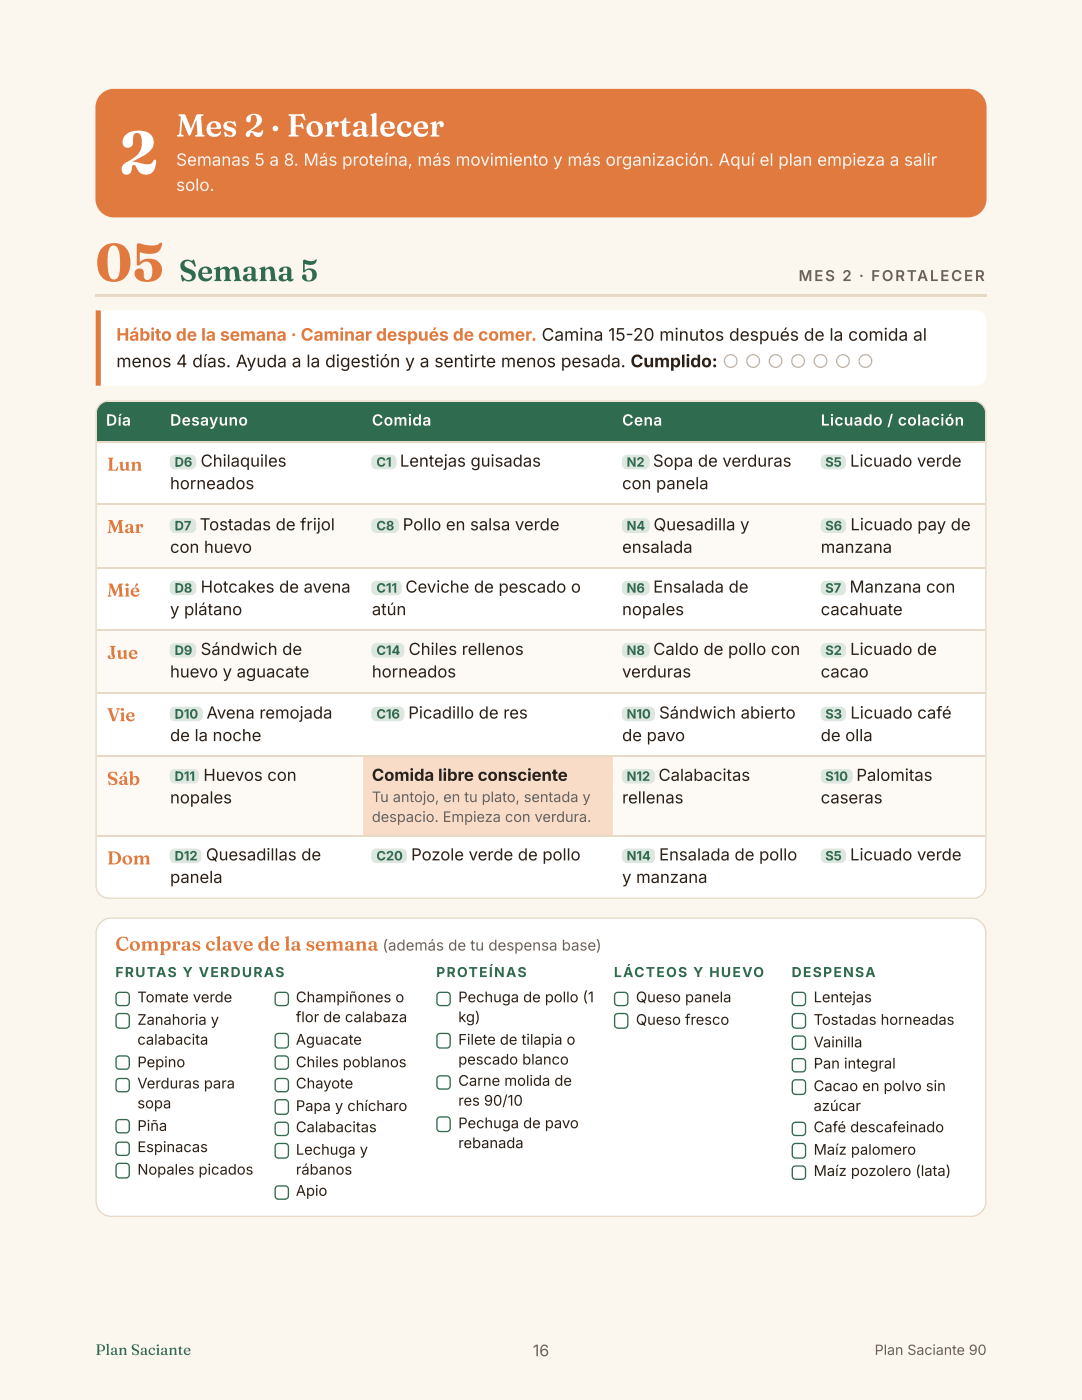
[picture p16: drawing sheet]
<svg xmlns="http://www.w3.org/2000/svg" width="216mm" height="279mm" viewBox="0 0 216 279" stroke-linecap="round" stroke-linejoin="round" font-family="sans-serif">
<defs><g id="words">
<text font-size="12" fill="#fff" x="23.9" y="34.7">2</text>
<text font-size="10.6" fill="#e07a3f" x="19" y="56.1">05</text>
<text font-size="6.3" fill="#fff" x="35.1" y="27.3">Mes 2 · Fortalecer</text>
<text font-size="6" fill="#2f6b4f" x="35.7" y="56.1">Semana 5</text>
<text font-size="3.9" fill="#e07a3f" x="23" y="189.7">Compras clave de la semana</text>
<g font-size="3.7" fill="#e07a3f">
<text x="21.3" y="93.9">Lun</text>
<text x="21.3" y="106.4">Mar</text>
<text x="21.3" y="119.1">Mié</text>
<text x="21.3" y="131.5">Jue</text>
<text x="21.3" y="143.9">Vie</text>
<text x="21.3" y="156.6">Sáb</text>
<text x="21.3" y="172.5">Dom</text>
</g>
<text font-size="3.5" fill="#e07a3f" x="23.2" y="68">Hábito de la semana · Caminar después de comer. Camina 15-20 minutos después de la comida al</text>
<text font-size="3.5" fill="#2b2118" x="23.2" y="73.3">menos 4 días. Ayuda a la digestión y a sentirte menos pesada. Cumplido: ○ ○ ○ ○ ○ ○ ○</text>
<g font-size="3.4" fill="#fff">
<text x="35.1" y="33.1">Semanas 5 a 8. Más proteína, más movimiento y más organización. Aquí el plan empieza a salir</text>
<text x="35.1" y="38.1">solo.</text>
</g>
<g font-size="3.3" fill="#2b2118">
<text x="40" y="93.1">Chilaquiles</text>
<text x="79.8" y="93.1">Lentejas guisadas</text>
<text x="130.3" y="93.1">Sopa de verduras</text>
<text x="169.6" y="93.1">Licuado verde</text>
<text x="33.9" y="97.6">horneados</text>
<text x="124.1" y="97.6">con panela</text>
<text x="39.9" y="105.8">Tostadas de frijol</text>
<text x="80.4" y="105.8">Pollo en salsa verde</text>
<text x="130.4" y="105.8">Quesadilla y</text>
<text x="169.7" y="105.8">Licuado pay de</text>
<text x="33.9" y="110.3">con huevo</text>
<text x="124.1" y="110.3">ensalada</text>
<text x="163.8" y="110.3">manzana</text>
<text x="40" y="118.3">Hotcakes de avena</text>
<text x="80.9" y="118.3">Ceviche de pescado o</text>
<text x="130.3" y="118.3">Ensalada de</text>
<text x="169.5" y="118.3">Manzana con</text>
<text x="33.9" y="122.8">y plátano</text>
<text x="74.2" y="122.8">atún</text>
<text x="124.1" y="122.8">nopales</text>
<text x="163.8" y="122.8">cacahuate</text>
<text x="40" y="130.7">Sándwich de</text>
<text x="81.5" y="130.7">Chiles rellenos</text>
<text x="130.3" y="130.7">Caldo de pollo con</text>
<text x="169.6" y="130.7">Licuado de</text>
<text x="33.9" y="135.2">huevo y aguacate</text>
<text x="74.2" y="135.2">horneados</text>
<text x="124.1" y="135.2">verduras</text>
<text x="163.8" y="135.2">cacao</text>
<text x="41.2" y="143.4">Avena remojada</text>
<text x="81.5" y="143.4">Picadillo de res</text>
<text x="131.5" y="143.4">Sándwich abierto</text>
<text x="169.7" y="143.4">Licuado café</text>
<text x="33.9" y="147.9">de la noche</text>
<text x="124.1" y="147.9">de pavo</text>
<text x="163.8" y="147.9">de olla</text>
<text x="40.6" y="155.8">Huevos con</text>
<text x="74.2" y="155.8">Comida libre consciente</text>
<text x="131.4" y="155.8">Calabacitas</text>
<text x="170.9" y="155.8">Palomitas</text>
<text x="33.9" y="160.3">nopales</text>
<text x="124.1" y="160.3">rellenas</text>
<text x="163.8" y="160.3">caseras</text>
<text x="41.1" y="171.7">Quesadillas de</text>
<text x="82" y="171.7">Pozole verde de pollo</text>
<text x="131.5" y="171.7">Ensalada de pollo</text>
<text x="169.6" y="171.7">Licuado verde</text>
<text x="33.9" y="176.2">panela</text>
<text x="124.1" y="176.2">y manzana</text>
</g>
<text font-size="3.2" fill="#6e6157" x="106.3" y="270.7">16</text>
<g font-size="3.1" fill="#fff">
<text x="21.2" y="84.9">Día</text>
<text x="33.9" y="84.9">Desayuno</text>
<text x="74.2" y="84.9">Comida</text>
<text x="124.1" y="84.9">Cena</text>
<text x="163.8" y="84.9">Licuado / colación</text>
</g>
<g font-size="3" fill="#6e6157">
<text x="159.3" y="56.1">MES 2 · FORTALECER</text>
<text x="76.3" y="189.7">(además de tu despensa base)</text>
</g>
<text font-size="3" fill="#2f6b4f" x="19" y="270.4">Plan Saciante</text>
<g font-size="2.9" fill="#6e6157">
<text x="74.2" y="160.1">Tu antojo, en tu plato, sentada y</text>
<text x="74.2" y="164">despacio. Empieza con verdura.</text>
</g>
<g font-size="2.9" fill="#2b2118">
<text x="27.4" y="200">Tomate verde</text>
<text x="59" y="200">Champiñones o</text>
<text x="59" y="204">flor de calabaza</text>
<text x="91.4" y="200">Pechuga de pollo (1</text>
<text x="91.4" y="204">kg)</text>
<text x="126.9" y="200">Queso panela</text>
<text x="162.3" y="200">Lentejas</text>
<text x="27.4" y="204.5">Zanahoria y</text>
<text x="27.4" y="208.5">calabacita</text>
<text x="59" y="208.5">Aguacate</text>
<text x="91.4" y="208.5">Filete de tilapia o</text>
<text x="126.9" y="204.5">Queso fresco</text>
<text x="162.3" y="204.5">Tostadas horneadas</text>
<text x="162.3" y="209">Vainilla</text>
<text x="27.4" y="213">Pepino</text>
<text x="59" y="213">Chiles poblanos</text>
<text x="91.4" y="212.5">pescado blanco</text>
<text x="162.3" y="213.3">Pan integral</text>
<text x="27.4" y="217.2">Verduras para</text>
<text x="27.4" y="221.2">sopa</text>
<text x="59" y="217.2">Chayote</text>
<text x="59" y="221.7">Papa y chícharo</text>
<text x="91.4" y="216.7">Carne molida de</text>
<text x="91.4" y="220.7">res 90/10</text>
<text x="162.3" y="217.8">Cacao en polvo sin</text>
<text x="162.3" y="221.7">azúcar</text>
<text x="27.4" y="225.7">Piña</text>
<text x="59" y="226">Calabacitas</text>
<text x="91.4" y="225.2">Pechuga de pavo</text>
<text x="162.3" y="226">Café descafeinado</text>
<text x="27.4" y="229.9">Espinacas</text>
<text x="59" y="230.5">Lechuga y</text>
<text x="91.4" y="229.1">rebanada</text>
<text x="162.3" y="230.5">Maíz palomero</text>
<text x="27.4" y="234.4">Nopales picados</text>
<text x="59" y="234.4">rábanos</text>
<text x="59" y="238.7">Apio</text>
<text x="162.3" y="234.7">Maíz pozolero (lata)</text>
</g>
<g font-size="2.8" fill="#2f6b4f">
<text x="23" y="195">FRUTAS Y VERDURAS</text>
<text x="87" y="195">PROTEÍNAS</text>
<text x="122.5" y="195">LÁCTEOS Y HUEVO</text>
<text x="158" y="195">DESPENSA</text>
</g>
<text font-size="2.8" fill="#6e6157" x="174.5" y="270.4">Plan Saciante 90</text>
<g font-size="2.6" fill="#2f6b4f">
<text x="34.8" y="93.1">D6</text>
<text x="75.1" y="93.1">C1</text>
<text x="125" y="93.1">N2</text>
<text x="164.7" y="93.1">S5</text>
<text x="34.8" y="105.8">D7</text>
<text x="75.1" y="105.8">C8</text>
<text x="125" y="105.8">N4</text>
<text x="164.7" y="105.8">S6</text>
<text x="34.8" y="118.3">D8</text>
<text x="75.1" y="118.3">C11</text>
<text x="125" y="118.3">N6</text>
<text x="164.7" y="118.3">S7</text>
<text x="34.8" y="130.7">D9</text>
<text x="75.1" y="130.7">C14</text>
<text x="125" y="130.7">N8</text>
<text x="164.7" y="130.7">S2</text>
<text x="34.8" y="143.4">D10</text>
<text x="75.1" y="143.4">C16</text>
<text x="125" y="143.4">N10</text>
<text x="164.7" y="143.4">S3</text>
<text x="34.8" y="155.8">D11</text>
<text x="125" y="155.8">N12</text>
<text x="164.7" y="155.8">S10</text>
<text x="34.8" y="171.7">D12</text>
<text x="75.1" y="171.7">C20</text>
<text x="125" y="171.7">N14</text>
<text x="164.7" y="171.7">S5</text>
</g>
</g></defs>
<g fill="#fbf6ee">
<path d="M0 0h215.9v279.4h-215.9z"/>
<path d="M19 17.7h177.8v241.3h-177.8z"/>
<path d="M19 17.7h177.8v241.4h-177.8z"/>
</g>
<path d="M20.1 18.8l1.2-.8 1.5-.3h170.3a3.7 3.7 0 0 1 3.7 3.7v18.3a3.7 3.7 0 0 1-3.7 3.7h-170.3a3.7 3.7 0 0 1-3.8-3.7l.1-18.5 .3-1.4z" fill="#e07a3f"/>
<path d="M19 58.7h177.8v.6h-177.8z" fill="#e6d9c6"/>
<path d="M19.6 61.9h175.1a2.12 2.12 0 0 1 2.1 2.1v10.9a2.12 2.12 0 0 1-2.1 2.1h-175.1z" fill="#fff"/>
<path d="M19 61.9h1.1v15.1h-1.1z" fill="#e07a3f"/>
<path d="M19.9 80.8l.8-.6 1-.2h172.5a2.51 2.51 0 0 1 2.5 2.5v94.2a2.51 2.51 0 0 1-2.5 2.6h-172.5a2.51 2.51 0 0 1-2.5-2.6v-94.2l.2-.9z" fill="#fff"/>
<path d="M19.9 80.8l.8-.6 1-.2h172.5a2.51 2.51 0 0 1 2.5 2.5v94.2a2.51 2.51 0 0 1-2.5 2.6h-172.5a2.51 2.51 0 0 1-2.5-2.6v-94.2l.2-.9z" fill="none" stroke="#e6d9c6" stroke-width=".26"/>
<g fill="#2f6b4f">
<path d="M19.3 80.2h12.7v7.9h-12.7z"/>
<path d="M32 80.2h40.5v7.9h-40.5z"/>
<path d="M72.5 80.2h49.7v7.9h-49.7z"/>
<path d="M122.2 80.2h39.7v7.9h-39.7z"/>
<path d="M161.9 80.2h34.7v7.9h-34.7z"/>
</g>
<path d="M19.3 88.2h177.3" fill="none" stroke="#e6d9c6" stroke-width=".26"/>
<path d="M19.3 100.5h12.7v12.7h-12.7z" fill="#fdfaf5"/>
<path d="M19.3 100.7h12.7" fill="none" stroke="#e6d9c6" stroke-width=".26"/>
<path d="M32 100.5h40.5v12.7h-40.5z" fill="#fdfaf5"/>
<path d="M32 100.7h40.5" fill="none" stroke="#e6d9c6" stroke-width=".26"/>
<path d="M72.5 100.5h49.7v12.7h-49.7z" fill="#fdfaf5"/>
<path d="M72.5 100.7h49.7" fill="none" stroke="#e6d9c6" stroke-width=".26"/>
<path d="M122.2 100.5h39.7v12.7h-39.7z" fill="#fdfaf5"/>
<path d="M122.2 100.7h39.7" fill="none" stroke="#e6d9c6" stroke-width=".26"/>
<path d="M161.9 100.5h34.7v12.7h-34.7z" fill="#fdfaf5"/>
<path d="M19.3 113.4h177.3M161.9 100.7h34.7" fill="none" stroke="#e6d9c6" stroke-width=".26"/>
<path d="M19.3 125.7h12.7v12.4h-12.7z" fill="#fdfaf5"/>
<path d="M19.3 125.8h12.7" fill="none" stroke="#e6d9c6" stroke-width=".26"/>
<path d="M32 125.7h40.5v12.4h-40.5z" fill="#fdfaf5"/>
<path d="M32 125.8h40.5" fill="none" stroke="#e6d9c6" stroke-width=".26"/>
<path d="M72.5 125.7h49.7v12.4h-49.7z" fill="#fdfaf5"/>
<path d="M72.5 125.8h49.7" fill="none" stroke="#e6d9c6" stroke-width=".26"/>
<path d="M122.2 125.7h39.7v12.4h-39.7z" fill="#fdfaf5"/>
<path d="M122.2 125.8h39.7" fill="none" stroke="#e6d9c6" stroke-width=".26"/>
<path d="M161.9 125.7h34.7v12.4h-34.7z" fill="#fdfaf5"/>
<path d="M19.3 138.2h177.3M161.9 125.8h34.7" fill="none" stroke="#e6d9c6" stroke-width=".26"/>
<path d="M19.3 150.8h12.7v15.9h-12.7z" fill="#fdfaf5"/>
<path d="M19.3 150.9h12.7" fill="none" stroke="#e6d9c6" stroke-width=".26"/>
<path d="M32 150.8h40.5v15.9h-40.5z" fill="#fdfaf5"/>
<path d="M32 150.9h40.5" fill="none" stroke="#e6d9c6" stroke-width=".26"/>
<path d="M72.5 150.8h49.7v15.9h-49.7z" fill="#f8dcc8"/>
<path d="M72.5 150.9h49.7" fill="none" stroke="#e6d9c6" stroke-width=".26"/>
<path d="M122.2 150.8h39.7v15.9h-39.7z" fill="#fdfaf5"/>
<path d="M122.2 150.9h39.7" fill="none" stroke="#e6d9c6" stroke-width=".26"/>
<path d="M161.9 150.8h34.7v15.9h-34.7z" fill="#fdfaf5"/>
<path d="M161.9 150.9h34.7M19.3 166.8h177.3" fill="none" stroke="#e6d9c6" stroke-width=".26"/>
<path d="M20.1 184.1l1-.6 1.1-.3h171.5a3 3 0 0 1 3 3.1v53.4a3 3 0 0 1-3 3.1h-171.5a3 3 0 0 1-3-3.1v-53.4l.2-1.2z" fill="#fff"/>
<path d="M20.1 184.1l1-.6 1.1-.3h171.5a3 3 0 0 1 3 3.1v53.4a3 3 0 0 1-3 3.1h-171.5a3 3 0 0 1-3-3.1v-53.4l.2-1.2z" fill="none" stroke="#e6d9c6" stroke-width=".26"/>
<g fill="#dce8df">
<path d="M34.2 91.1l.7-.3h3.2a1.06 1.06 0 0 1 1.1 1v.8a1.06 1.06 0 0 1-1.1 1.1h-3.2a1.06 1.06 0 0 1-1-1.1v-1z"/>
<path d="M74.4 91.1l.7-.3h3a1.06 1.06 0 0 1 1 1v.8a1.06 1.06 0 0 1-1 1.1h-3a1.06 1.06 0 0 1-1-1.1v-1z"/>
<path d="M124.4 91.1l.7-.3h3.5a1.06 1.06 0 0 1 1 1v.8a1.06 1.06 0 0 1-1 1.1h-3.5a1.06 1.06 0 0 1-1-1.1v-1z"/>
<path d="M164.1 91.1l.7-.3h2.9a1.06 1.06 0 0 1 1.1 1v.8a1.06 1.06 0 0 1-1.1 1.1h-2.9a1.06 1.06 0 0 1-1-1.1v-1z"/>
<path d="M34.2 103.8l.7-.3h3.2a1.06 1.06 0 0 1 1.1 1v.8a1.06 1.06 0 0 1-1.1 1.1h-3.2a1.06 1.06 0 0 1-1-1.1v-1z"/>
<path d="M74.4 103.8l.7-.3h3.5a1.06 1.06 0 0 1 1 1v.8a1.06 1.06 0 0 1-1 1.1h-3.5a1.06 1.06 0 0 1-1-1.1v-1z"/>
<path d="M124.4 103.8l.7-.3h3.5a1.06 1.06 0 0 1 1 1v.8a1.06 1.06 0 0 1-1 1.1h-3.5a1.06 1.06 0 0 1-1-1.1v-1z"/>
<path d="M164.1 103.8l.7-.3h2.9a1.06 1.06 0 0 1 1.1 1v.8a1.06 1.06 0 0 1-1.1 1.1h-2.9a1.06 1.06 0 0 1-1-1.1v-1z"/>
<path d="M34.2 116.2l.7-.3h3.2a1.06 1.06 0 0 1 1.1 1v.8a1.06 1.06 0 0 1-1.1 1.1h-3.2a1.06 1.06 0 0 1-1-1.1v-1z"/>
<path d="M74.4 116.2l.7-.3h4a1.06 1.06 0 0 1 1.1 1v.8a1.06 1.06 0 0 1-1.1 1.1h-4a1.06 1.06 0 0 1-1-1.1v-1z"/>
<path d="M124.4 116.2l.7-.3h3.5a1.06 1.06 0 0 1 1 1v.8a1.06 1.06 0 0 1-1 1.1h-3.5a1.06 1.06 0 0 1-1-1.1v-1z"/>
<path d="M164.1 116.2l.7-.3h2.9a1.06 1.06 0 0 1 1.1 1v.8a1.06 1.06 0 0 1-1.1 1.1h-2.9a1.06 1.06 0 0 1-1-1.1v-1z"/>
<path d="M34.2 128.6l.7-.3h3.2a1.06 1.06 0 0 1 1.1 1.1v.8a1.06 1.06 0 0 1-1.1 1h-3.2a1.06 1.06 0 0 1-1-1v-1z"/>
<path d="M74.4 128.6l.7-.3h4.5a1.06 1.06 0 0 1 1.1 1.1v.8a1.06 1.06 0 0 1-1.1 1h-4.5a1.06 1.06 0 0 1-1-1v-1z"/>
<path d="M124.4 128.6l.7-.3h3.5a1.06 1.06 0 0 1 1 1.1v.8a1.06 1.06 0 0 1-1 1h-3.5a1.06 1.06 0 0 1-1-1v-1z"/>
<path d="M164.1 128.6l.7-.3h2.9a1.06 1.06 0 0 1 1.1 1.1v.8a1.06 1.06 0 0 1-1.1 1h-2.9a1.06 1.06 0 0 1-1-1v-1z"/>
<path d="M34.2 141.3l.7-.3h4.5a1.06 1.06 0 0 1 1.1 1.1v.8a1.06 1.06 0 0 1-1.1 1h-4.5a1.06 1.06 0 0 1-1-1v-1z"/>
<path d="M74.4 141.3l.7-.3h4.5a1.06 1.06 0 0 1 1.1 1.1v.8a1.06 1.06 0 0 1-1.1 1h-4.5a1.06 1.06 0 0 1-1-1v-1z"/>
<path d="M124.4 141.3l.7-.3h4.5a1.06 1.06 0 0 1 1.1 1.1v.8a1.06 1.06 0 0 1-1.1 1h-4.5a1.06 1.06 0 0 1-1-1v-1z"/>
<path d="M164.1 141.3l.7-.3h2.9a1.06 1.06 0 0 1 1.1 1.1v.8a1.06 1.06 0 0 1-1.1 1h-2.9a1.06 1.06 0 0 1-1-1v-1z"/>
<path d="M34.2 153.8l.7-.3h3.7a1.06 1.06 0 0 1 1.1 1v.8a1.06 1.06 0 0 1-1.1 1.1h-3.7a1.06 1.06 0 0 1-1-1.1v-1z"/>
<path d="M124.4 153.8l.7-.3h4.5a1.06 1.06 0 0 1 1.1 1v.8a1.06 1.06 0 0 1-1.1 1.1h-4.5a1.06 1.06 0 0 1-1-1.1v-1z"/>
<path d="M164.1 153.8l.7-.3h4.3a1.06 1.06 0 0 1 1 1v.8a1.06 1.06 0 0 1-1 1.1h-4.3a1.06 1.06 0 0 1-1-1.1v-1z"/>
<path d="M34.2 169.6l.7-.3h4.3a1.06 1.06 0 0 1 1 1.1v.8a1.06 1.06 0 0 1-1 1h-4.3a1.06 1.06 0 0 1-1-1v-1z"/>
<path d="M74.4 169.6l.7-.3h5.1a1.06 1.06 0 0 1 1 1.1v.8a1.06 1.06 0 0 1-1 1h-5.1a1.06 1.06 0 0 1-1-1v-1z"/>
<path d="M124.4 169.6l.7-.3h4.5a1.06 1.06 0 0 1 1.1 1.1v.8a1.06 1.06 0 0 1-1.1 1h-4.5a1.06 1.06 0 0 1-1-1v-1z"/>
<path d="M164.1 169.6l.7-.3h2.9a1.06 1.06 0 0 1 1.1 1.1v.8a1.06 1.06 0 0 1-1.1 1h-2.9a1.06 1.06 0 0 1-1-1v-1z"/>
</g>
<path d="M23.3 198.2l.4-.1 1.4-.1a.66 .66 0 0 1 .7 .7v1.3a.66 .66 0 0 1-.7 .7h-1.3a.66 .66 0 0 1-.6-.7v-1.4z" fill="#fff"/>
<path d="M23.3 198.2l.4-.1 1.4-.1a.66 .66 0 0 1 .7 .7v1.3a.66 .66 0 0 1-.7 .7h-1.3a.66 .66 0 0 1-.6-.7v-1.4z" fill="none" stroke="#2f6b4f" stroke-width=".26"/>
<path d="M23.3 202.5l.4-.2h1.4a.66 .66 0 0 1 .7 .6v1.6a.66 .66 0 0 1-.7 .7h-1.3a.66 .66 0 0 1-.6-.7v-1.6z" fill="#fff"/>
<path d="M23.3 202.5l.4-.2h1.4a.66 .66 0 0 1 .7 .6v1.6a.66 .66 0 0 1-.7 .7h-1.3a.66 .66 0 0 1-.6-.7v-1.6z" fill="none" stroke="#2f6b4f" stroke-width=".26"/>
<path d="M23.3 210.9l.4-.1 1.4-.1a.66 .66 0 0 1 .7 .7v1.3a.66 .66 0 0 1-.7 .7h-1.3a.66 .66 0 0 1-.6-.7v-1.4z" fill="#fff"/>
<path d="M23.3 210.9l.4-.1 1.4-.1a.66 .66 0 0 1 .7 .7v1.3a.66 .66 0 0 1-.7 .7h-1.3a.66 .66 0 0 1-.6-.7v-1.4z" fill="none" stroke="#2f6b4f" stroke-width=".26"/>
<path d="M23.3 215.4l.4-.1 1.4-.1a.66 .66 0 0 1 .7 .7v1.3a.66 .66 0 0 1-.7 .7h-1.3a.66 .66 0 0 1-.6-.7v-1.4z" fill="#fff"/>
<path d="M23.3 215.4l.4-.1 1.4-.1a.66 .66 0 0 1 .7 .7v1.3a.66 .66 0 0 1-.7 .7h-1.3a.66 .66 0 0 1-.6-.7v-1.4z" fill="none" stroke="#2f6b4f" stroke-width=".26"/>
<path d="M23.3 223.6l.4-.1 1.4-.1a.66 .66 0 0 1 .7 .7v1.3a.66 .66 0 0 1-.7 .7h-1.3a.66 .66 0 0 1-.6-.7v-1.4z" fill="#fff"/>
<path d="M23.3 223.6l.4-.1 1.4-.1a.66 .66 0 0 1 .7 .7v1.3a.66 .66 0 0 1-.7 .7h-1.3a.66 .66 0 0 1-.6-.7v-1.4z" fill="none" stroke="#2f6b4f" stroke-width=".26"/>
<path d="M23.3 228.1l.4-.1 1.4-.1a.66 .66 0 0 1 .7 .7v1.3a.66 .66 0 0 1-.7 .7h-1.3a.66 .66 0 0 1-.6-.7v-1.4z" fill="#fff"/>
<path d="M23.3 228.1l.4-.1 1.4-.1a.66 .66 0 0 1 .7 .7v1.3a.66 .66 0 0 1-.7 .7h-1.3a.66 .66 0 0 1-.6-.7v-1.4z" fill="none" stroke="#2f6b4f" stroke-width=".26"/>
<path d="M23.3 232.4l.4-.2h1.4a.66 .66 0 0 1 .7 .6v1.6a.66 .66 0 0 1-.7 .7h-1.3a.66 .66 0 0 1-.6-.7v-1.6z" fill="#fff"/>
<path d="M23.3 232.4l.4-.2h1.4a.66 .66 0 0 1 .7 .6v1.6a.66 .66 0 0 1-.7 .7h-1.3a.66 .66 0 0 1-.6-.7v-1.6z" fill="none" stroke="#2f6b4f" stroke-width=".26"/>
<path d="M55.1 198.2l.3-.1 1.5-.1a.66 .66 0 0 1 .6 .7v1.3a.66 .66 0 0 1-.6 .7h-1.3a.66 .66 0 0 1-.7-.7v-1.4z" fill="#fff"/>
<path d="M55.1 198.2l.3-.1 1.5-.1a.66 .66 0 0 1 .6 .7v1.3a.66 .66 0 0 1-.6 .7h-1.3a.66 .66 0 0 1-.7-.7v-1.4z" fill="none" stroke="#2f6b4f" stroke-width=".26"/>
<path d="M55.1 206.4l.3-.1 1.5-.1a.66 .66 0 0 1 .6 .7v1.6a.66 .66 0 0 1-.6 .7h-1.3a.66 .66 0 0 1-.7-.7v-1.6z" fill="#fff"/>
<path d="M55.1 206.4l.3-.1 1.5-.1a.66 .66 0 0 1 .6 .7v1.6a.66 .66 0 0 1-.6 .7h-1.3a.66 .66 0 0 1-.7-.7v-1.6z" fill="none" stroke="#2f6b4f" stroke-width=".26"/>
<path d="M55.1 210.9l.3-.1 1.5-.1a.66 .66 0 0 1 .6 .7v1.3a.66 .66 0 0 1-.6 .7h-1.3a.66 .66 0 0 1-.7-.7v-1.4z" fill="#fff"/>
<path d="M55.1 210.9l.3-.1 1.5-.1a.66 .66 0 0 1 .6 .7v1.3a.66 .66 0 0 1-.6 .7h-1.3a.66 .66 0 0 1-.7-.7v-1.4z" fill="none" stroke="#2f6b4f" stroke-width=".26"/>
<path d="M55.1 215.4l.3-.1 1.5-.1a.66 .66 0 0 1 .6 .7v1.3a.66 .66 0 0 1-.6 .7h-1.3a.66 .66 0 0 1-.7-.7v-1.4z" fill="#fff"/>
<path d="M55.1 215.4l.3-.1 1.5-.1a.66 .66 0 0 1 .6 .7v1.3a.66 .66 0 0 1-.6 .7h-1.3a.66 .66 0 0 1-.7-.7v-1.4z" fill="none" stroke="#2f6b4f" stroke-width=".26"/>
<path d="M55.1 219.7l.3-.2h1.5a.66 .66 0 0 1 .6 .6v1.6a.66 .66 0 0 1-.6 .7h-1.3a.66 .66 0 0 1-.7-.7v-1.6z" fill="#fff"/>
<path d="M55.1 219.7l.3-.2h1.5a.66 .66 0 0 1 .6 .6v1.6a.66 .66 0 0 1-.6 .7h-1.3a.66 .66 0 0 1-.7-.7v-1.6z" fill="none" stroke="#2f6b4f" stroke-width=".26"/>
<path d="M55.1 224.2l.3-.2h1.5a.66 .66 0 0 1 .6 .6v1.4a.66 .66 0 0 1-.6 .6h-1.3a.66 .66 0 0 1-.7-.6v-1.5z" fill="#fff"/>
<path d="M55.1 224.2l.3-.2h1.5a.66 .66 0 0 1 .6 .6v1.4a.66 .66 0 0 1-.6 .6h-1.3a.66 .66 0 0 1-.7-.6v-1.5z" fill="none" stroke="#2f6b4f" stroke-width=".26"/>
<path d="M55.1 228.4l.3-.2h1.5a.66 .66 0 0 1 .6 .7v1.6a.66 .66 0 0 1-.6 .6h-1.3a.66 .66 0 0 1-.7-.6v-1.6z" fill="#fff"/>
<path d="M55.1 228.4l.3-.2h1.5a.66 .66 0 0 1 .6 .7v1.6a.66 .66 0 0 1-.6 .6h-1.3a.66 .66 0 0 1-.7-.6v-1.6z" fill="none" stroke="#2f6b4f" stroke-width=".26"/>
<path d="M55.1 236.9l.3-.2h1.5a.66 .66 0 0 1 .6 .6v1.4a.66 .66 0 0 1-.6 .6h-1.3a.66 .66 0 0 1-.7-.6v-1.5z" fill="#fff"/>
<path d="M55.1 236.9l.3-.2h1.5a.66 .66 0 0 1 .6 .6v1.4a.66 .66 0 0 1-.6 .6h-1.3a.66 .66 0 0 1-.7-.6v-1.5z" fill="none" stroke="#2f6b4f" stroke-width=".26"/>
<path d="M87.4 198.2l.3-.1 1.5-.1a.66 .66 0 0 1 .6 .7v1.3a.66 .66 0 0 1-.6 .7h-1.4a.66 .66 0 0 1-.6-.7v-1.4z" fill="#fff"/>
<path d="M87.4 198.2l.3-.1 1.5-.1a.66 .66 0 0 1 .6 .7v1.3a.66 .66 0 0 1-.6 .7h-1.4a.66 .66 0 0 1-.6-.7v-1.4z" fill="none" stroke="#2f6b4f" stroke-width=".26"/>
<path d="M87.4 206.4l.3-.1 1.5-.1a.66 .66 0 0 1 .6 .7v1.6a.66 .66 0 0 1-.6 .7h-1.4a.66 .66 0 0 1-.6-.7v-1.6z" fill="#fff"/>
<path d="M87.4 206.4l.3-.1 1.5-.1a.66 .66 0 0 1 .6 .7v1.6a.66 .66 0 0 1-.6 .7h-1.4a.66 .66 0 0 1-.6-.7v-1.6z" fill="none" stroke="#2f6b4f" stroke-width=".26"/>
<path d="M87.4 214.9l.3-.2h1.5a.66 .66 0 0 1 .6 .7v1.3a.66 .66 0 0 1-.6 .7h-1.4a.66 .66 0 0 1-.6-.7v-1.5z" fill="#fff"/>
<path d="M87.4 214.9l.3-.2h1.5a.66 .66 0 0 1 .6 .7v1.3a.66 .66 0 0 1-.6 .7h-1.4a.66 .66 0 0 1-.6-.7v-1.5z" fill="none" stroke="#2f6b4f" stroke-width=".26"/>
<path d="M87.4 223.1l.3-.2h1.5a.66 .66 0 0 1 .6 .7v1.6a.66 .66 0 0 1-.6 .6h-1.4a.66 .66 0 0 1-.6-.6v-1.6z" fill="#fff"/>
<path d="M87.4 223.1l.3-.2h1.5a.66 .66 0 0 1 .6 .7v1.6a.66 .66 0 0 1-.6 .6h-1.4a.66 .66 0 0 1-.6-.6v-1.6z" fill="none" stroke="#2f6b4f" stroke-width=".26"/>
<path d="M122.8 198.2l.4-.1 1.4-.1a.66 .66 0 0 1 .7 .7v1.3a.66 .66 0 0 1-.7 .7h-1.3a.66 .66 0 0 1-.7-.7v-1.4z" fill="#fff"/>
<path d="M122.8 198.2l.4-.1 1.4-.1a.66 .66 0 0 1 .7 .7v1.3a.66 .66 0 0 1-.7 .7h-1.3a.66 .66 0 0 1-.7-.7v-1.4z" fill="none" stroke="#2f6b4f" stroke-width=".26"/>
<path d="M122.8 202.5l.4-.2h1.4a.66 .66 0 0 1 .7 .6v1.6a.66 .66 0 0 1-.7 .7h-1.3a.66 .66 0 0 1-.7-.7v-1.6z" fill="#fff"/>
<path d="M122.8 202.5l.4-.2h1.4a.66 .66 0 0 1 .7 .6v1.6a.66 .66 0 0 1-.7 .7h-1.3a.66 .66 0 0 1-.7-.7v-1.6z" fill="none" stroke="#2f6b4f" stroke-width=".26"/>
<path d="M158.3 198.2l.3-.1 1.5-.1a.66 .66 0 0 1 .6 .7v1.3a.66 .66 0 0 1-.6 .7h-1.4a.66 .66 0 0 1-.6-.7v-1.4z" fill="#fff"/>
<path d="M158.3 198.2l.3-.1 1.5-.1a.66 .66 0 0 1 .6 .7v1.3a.66 .66 0 0 1-.6 .7h-1.4a.66 .66 0 0 1-.6-.7v-1.4z" fill="none" stroke="#2f6b4f" stroke-width=".26"/>
<path d="M158.3 202.5l.3-.2h1.5a.66 .66 0 0 1 .6 .6v1.6a.66 .66 0 0 1-.6 .7h-1.4a.66 .66 0 0 1-.6-.7v-1.6z" fill="#fff"/>
<path d="M158.3 202.5l.3-.2h1.5a.66 .66 0 0 1 .6 .6v1.6a.66 .66 0 0 1-.6 .7h-1.4a.66 .66 0 0 1-.6-.7v-1.6z" fill="none" stroke="#2f6b4f" stroke-width=".26"/>
<path d="M158.3 207l.3-.2h1.5a.66 .66 0 0 1 .6 .6v1.4a.66 .66 0 0 1-.6 .6h-1.4a.66 .66 0 0 1-.6-.6v-1.5z" fill="#fff"/>
<path d="M158.3 207l.3-.2h1.5a.66 .66 0 0 1 .6 .6v1.4a.66 .66 0 0 1-.6 .6h-1.4a.66 .66 0 0 1-.6-.6v-1.5z" fill="none" stroke="#2f6b4f" stroke-width=".26"/>
<path d="M158.3 211.5l.3-.2h1.5a.66 .66 0 0 1 .6 .6v1.4a.66 .66 0 0 1-.6 .6h-1.4a.66 .66 0 0 1-.6-.6v-1.5z" fill="#fff"/>
<path d="M158.3 211.5l.3-.2h1.5a.66 .66 0 0 1 .6 .6v1.4a.66 .66 0 0 1-.6 .6h-1.4a.66 .66 0 0 1-.6-.6v-1.5z" fill="none" stroke="#2f6b4f" stroke-width=".26"/>
<path d="M158.3 215.7l.3-.2h1.5a.66 .66 0 0 1 .6 .7v1.6a.66 .66 0 0 1-.6 .6h-1.4a.66 .66 0 0 1-.6-.6v-1.6z" fill="#fff"/>
<path d="M158.3 215.7l.3-.2h1.5a.66 .66 0 0 1 .6 .7v1.6a.66 .66 0 0 1-.6 .6h-1.4a.66 .66 0 0 1-.6-.6v-1.6z" fill="none" stroke="#2f6b4f" stroke-width=".26"/>
<path d="M158.3 224.2l.3-.2h1.5a.66 .66 0 0 1 .6 .6v1.4a.66 .66 0 0 1-.6 .6h-1.4a.66 .66 0 0 1-.6-.6v-1.5z" fill="#fff"/>
<path d="M158.3 224.2l.3-.2h1.5a.66 .66 0 0 1 .6 .6v1.4a.66 .66 0 0 1-.6 .6h-1.4a.66 .66 0 0 1-.6-.6v-1.5z" fill="none" stroke="#2f6b4f" stroke-width=".26"/>
<path d="M158.3 228.4l.3-.2h1.5a.66 .66 0 0 1 .6 .7v1.6a.66 .66 0 0 1-.6 .6h-1.4a.66 .66 0 0 1-.6-.6v-1.6z" fill="#fff"/>
<path d="M158.3 228.4l.3-.2h1.5a.66 .66 0 0 1 .6 .7v1.6a.66 .66 0 0 1-.6 .6h-1.4a.66 .66 0 0 1-.6-.6v-1.6z" fill="none" stroke="#2f6b4f" stroke-width=".26"/>
<path d="M158.3 232.9l.3-.2h1.5a.66 .66 0 0 1 .6 .7v1.3a.66 .66 0 0 1-.6 .6h-1.4a.66 .66 0 0 1-.6-.6v-1.5z" fill="#fff"/>
<path d="M158.3 232.9l.3-.2h1.5a.66 .66 0 0 1 .6 .7v1.3a.66 .66 0 0 1-.6 .6h-1.4a.66 .66 0 0 1-.6-.6v-1.5z" fill="none" stroke="#2f6b4f" stroke-width=".26"/>
<use href="#words"/>
</svg>
